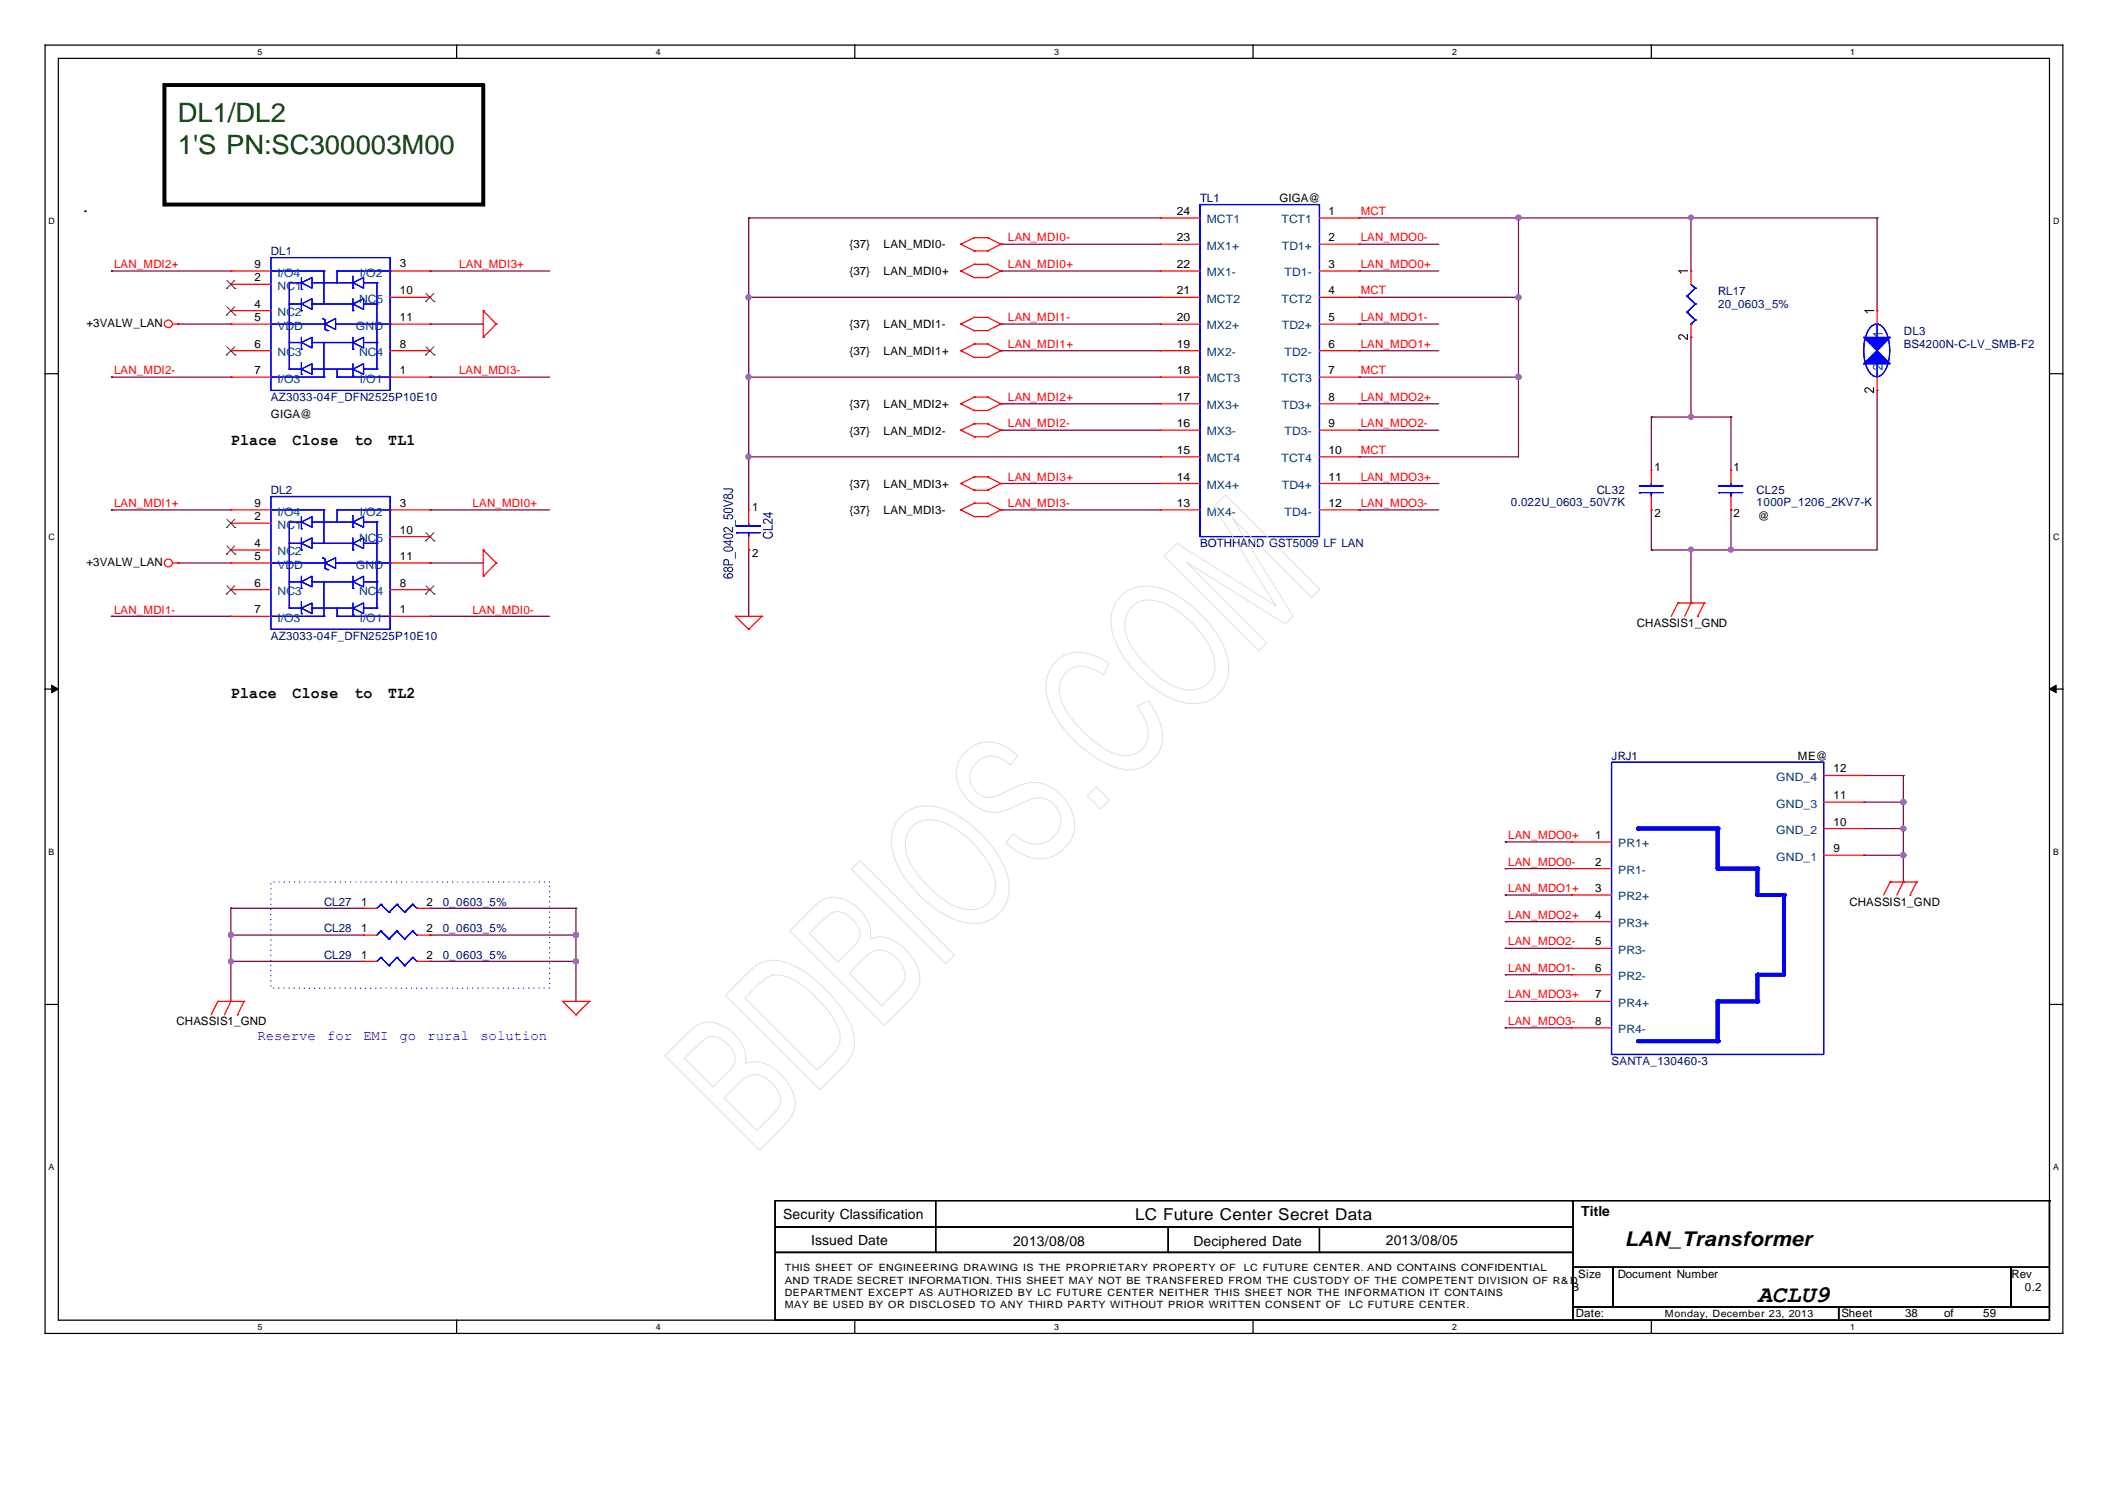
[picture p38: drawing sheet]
<svg xmlns="http://www.w3.org/2000/svg" width="297mm" height="210mm" viewBox="0 0 297 210" stroke-linecap="round" stroke-linejoin="round" font-family="sans-serif">
<defs><g id="words">
<g font-size="3.7" fill="#003f00">
<text x="24.8" y="17.1">DL1/DL2</text>
<text x="24.8" y="21.6">1'S PN:SC300003M00</text>
</g>
<text font-size="3.3" x="245.5" y="181.7">ACLU9</text>
<text font-size="2.8" x="226.9" y="174">LAN_Transformer</text>
<g font-size="2.3">
<text x="32.3" y="62.2">Place</text>
<text x="40.9" y="62.2">Close</text>
<text x="49.5" y="62.2">to</text>
<text x="54.2" y="62.2">TL1</text>
<text x="32.3" y="97.5">Place</text>
<text x="40.9" y="97.5">Close</text>
<text x="49.5" y="97.5">to</text>
<text x="54.2" y="97.5">TL2</text>
<text x="158.6" y="170.3">LC Future Center Secret Data</text>
</g>
<g font-size="1.9" fill="#00f">
<text x="35.9" y="145.2">Reserve</text>
<text x="45.7" y="145.2">for</text>
<text x="50.8" y="145.2">EMI</text>
<text x="55.8" y="145.2">go</text>
<text x="59.7" y="145.2">rural</text>
<text x="67.1" y="145.2">solution</text>
</g>
<g font-size="1.9">
<text x="109.4" y="170.2">Security Classification</text>
<text x="113.3" y="173.8">Issued Date</text>
<text x="141.5" y="173.9">2013/08/08</text>
<text x="166.7" y="173.9">Deciphered Date</text>
<text x="193.6" y="173.8">2013/08/05</text>
<text x="220.8" y="169.7">Title</text>
</g>
<g font-size="1.6" fill="#00007f">
<text x="167.6" y="28.2">TL1</text>
<text x="37.9" y="35.6">DL1</text>
<text x="240" y="41.2">RL17</text>
<text x="240" y="43">20_0603_5%</text>
<text x="265.9" y="46.7">DL3</text>
<text x="265.9" y="48.6">BS4200N-C-LV_SMB-F2</text>
<text x="37.9" y="56">AZ3033-04F_DFN2525P10E10</text>
<text x="37.9" y="68.9">DL2</text>
<text x="211" y="70.6">0.022U_0603_50V7K</text>
<text x="223" y="69">CL32</text>
<text x="245.4" y="68.9">CL25</text>
<text x="245.4" y="70.6">1000P_1206_2KV7-K</text>
<text x="167.7" y="76.4">BOTHHAND GST5009 LF LAN</text>
<text x="37.9" y="89.3">AZ3033-04F_DFN2525P10E10</text>
<text x="225.1" y="106.1">JRJ1</text>
<text x="45.3" y="126.4">CL27</text>
<text x="45.3" y="130.2">CL28</text>
<text x="61.9" y="126.4">0_0603_5%</text>
<text x="61.9" y="130.2">0_0603_5%</text>
<text x="45.3" y="133.9">CL29</text>
<text x="61.9" y="133.9">0_0603_5%</text>
<text x="225.1" y="148.7">SANTA_130460-3</text>
</g>
<g font-size="1.6">
<text x="178.7" y="28.2">GIGA@</text>
<text x="118.7" y="34.6">{37}</text>
<text x="123.4" y="34.6">LAN_MDI0-</text>
<text x="164.4" y="30">24</text>
<text x="164.4" y="33.7">23</text>
<text x="185.6" y="30">1</text>
<text x="185.6" y="33.7">2</text>
<text x="35.6" y="37.4">9</text>
<text x="35.6" y="39.3">2</text>
<text x="55.8" y="37.3">3</text>
<text x="55.8" y="41.1">10</text>
<text x="118.7" y="38.4">{37}</text>
<text x="123.4" y="38.4">LAN_MDI0+</text>
<text x="164.4" y="37.4">22</text>
<text x="164.4" y="41.1">21</text>
<text x="185.6" y="37.4">3</text>
<text x="185.6" y="41.1">4</text>
<text x="12.1" y="45.6">+3VALW_LAN</text>
<text x="35.6" y="42.9">4</text>
<text x="35.6" y="44.8">5</text>
<text x="55.8" y="44.8">11</text>
<text x="118.7" y="45.8">{37}</text>
<text x="123.4" y="45.8">LAN_MDI1-</text>
<text x="164.4" y="44.8">20</text>
<text x="185.6" y="44.8">5</text>
<text x="35.6" y="48.6">6</text>
<text x="35.6" y="52.2">7</text>
<text x="55.8" y="48.5">8</text>
<text x="55.8" y="52.2">1</text>
<text x="118.7" y="49.5">{37}</text>
<text x="123.4" y="49.5">LAN_MDI1+</text>
<text x="164.4" y="48.6">19</text>
<text x="164.4" y="52.2">18</text>
<text x="185.6" y="48.6">6</text>
<text x="185.6" y="52.2">7</text>
<text x="37.9" y="58.4">GIGA@</text>
<text x="118.7" y="56.9">{37}</text>
<text x="123.4" y="56.9">LAN_MDI2+</text>
<text x="164.4" y="56">17</text>
<text x="164.4" y="59.7">16</text>
<text x="185.6" y="56">8</text>
<text x="185.6" y="59.7">9</text>
<text x="118.7" y="60.7">{37}</text>
<text x="123.4" y="60.7">LAN_MDI2-</text>
<text x="164.4" y="63.4">15</text>
<text x="185.6" y="63.4">10</text>
<text x="231.1" y="65.8">1</text>
<text x="242.1" y="65.8">1</text>
<text x="35.6" y="70.8">9</text>
<text x="55.8" y="70.7">3</text>
<text x="105" y="71.4">1</text>
<text x="118.7" y="68.1">{37}</text>
<text x="118.7" y="71.7">{37}</text>
<text x="123.4" y="68.1">LAN_MDI3+</text>
<text x="123.4" y="71.7">LAN_MDI3-</text>
<text x="164.4" y="67.1">14</text>
<text x="164.4" y="70.8">13</text>
<text x="185.6" y="67.1">11</text>
<text x="185.6" y="70.8">12</text>
<text x="35.6" y="72.6">2</text>
<text x="35.6" y="76.3">4</text>
<text x="55.8" y="74.5">10</text>
<text x="105" y="77.7">2</text>
<text x="231.1" y="72.1">2</text>
<text x="242.1" y="72.1">2</text>
<text x="245.5" y="72.7">@</text>
<text x="12.1" y="79">+3VALW_LAN</text>
<text x="35.6" y="78.2">5</text>
<text x="35.6" y="81.9">6</text>
<text x="55.8" y="78.2">11</text>
<text x="55.8" y="81.9">8</text>
<text x="35.6" y="85.6">7</text>
<text x="55.8" y="85.6">1</text>
<text x="228.6" y="87.5">CHASSIS1_GND</text>
<text x="251.1" y="106.1">ME@</text>
<text x="256.1" y="107.8">12</text>
<text x="256.1" y="111.6">11</text>
<text x="222.8" y="117.2">1</text>
<text x="256.1" y="115.3">10</text>
<text x="256.1" y="119">9</text>
<text x="222.8" y="120.9">2</text>
<text x="222.8" y="124.6">3</text>
<text x="50.4" y="126.4">1</text>
<text x="50.4" y="130.2">1</text>
<text x="59.6" y="126.4">2</text>
<text x="59.6" y="130.2">2</text>
<text x="222.8" y="128.3">4</text>
<text x="222.8" y="132">5</text>
<text x="258.4" y="126.4">CHASSIS1_GND</text>
<text x="50.4" y="133.9">1</text>
<text x="59.6" y="133.9">2</text>
<text x="222.8" y="135.7">6</text>
<text x="24.6" y="143.2">CHASSIS1_GND</text>
<text x="222.8" y="139.4">7</text>
<text x="222.8" y="143.1">8</text>
<text x="220.5" y="178.4">Size</text>
<text x="226" y="178.4">Document Number</text>
<text x="281" y="178.4">Rev</text>
<text x="219.5" y="180.3">B</text>
<text x="220.1" y="183.9">Date:</text>
<text x="257.2" y="183.9">Sheet</text>
<text x="266.1" y="183.9">38</text>
<text x="271.6" y="183.9">of</text>
<text x="277" y="183.9">59</text>
<text x="282.8" y="180.3">0.2</text>
</g>
<g font-size="1.6" fill="#f00">
<text x="140.8" y="33.7">LAN_MDI0-</text>
<text x="190.1" y="30">MCT</text>
<text x="190.1" y="33.7">LAN_MDO0-</text>
<text x="16" y="37.4">LAN_MDI2+</text>
<text x="64.1" y="37.4">LAN_MDI3+</text>
<text x="140.8" y="37.5">LAN_MDI0+</text>
<text x="190.1" y="37.4">LAN_MDO0+</text>
<text x="190.1" y="41.1">MCT</text>
<text x="140.8" y="44.8">LAN_MDI1-</text>
<text x="190.1" y="44.8">LAN_MDO1-</text>
<text x="16" y="52.2">LAN_MDI2-</text>
<text x="64.1" y="52.2">LAN_MDI3-</text>
<text x="140.8" y="48.6">LAN_MDI1+</text>
<text x="190.1" y="48.6">LAN_MDO1+</text>
<text x="190.1" y="52.2">MCT</text>
<text x="140.8" y="56">LAN_MDI2+</text>
<text x="140.8" y="59.7">LAN_MDI2-</text>
<text x="190.1" y="56">LAN_MDO2+</text>
<text x="190.1" y="59.7">LAN_MDO2-</text>
<text x="190.1" y="63.4">MCT</text>
<text x="16" y="70.8">LAN_MDI1+</text>
<text x="66" y="70.8">LAN_MDI0+</text>
<text x="140.8" y="67.2">LAN_MDI3+</text>
<text x="140.8" y="70.8">LAN_MDI3-</text>
<text x="190.1" y="67.1">LAN_MDO3+</text>
<text x="190.1" y="70.8">LAN_MDO3-</text>
<text x="16" y="85.7">LAN_MDI1-</text>
<text x="66" y="85.7">LAN_MDI0-</text>
<text x="210.6" y="117.2">LAN_MDO0+</text>
<text x="210.6" y="120.9">LAN_MDO0-</text>
<text x="210.6" y="124.6">LAN_MDO1+</text>
<text x="210.6" y="128.3">LAN_MDO2+</text>
<text x="210.6" y="132">LAN_MDO2-</text>
<text x="210.6" y="135.7">LAN_MDO1-</text>
<text x="210.6" y="139.4">LAN_MDO3+</text>
<text x="210.6" y="143.1">LAN_MDO3-</text>
</g>
<g font-size="1.6" fill="#003f7f">
<text x="168.6" y="31.2">MCT1</text>
<text x="168.6" y="34.8">MX1+</text>
<text x="179" y="31.2">TCT1</text>
<text x="179.1" y="34.8">TD1+</text>
<text x="38.7" y="38.6">I/O4</text>
<text x="38.8" y="40.5">NC1</text>
<text x="50.3" y="38.6">I/O2</text>
<text x="168.6" y="38.6">MX1-</text>
<text x="179.4" y="38.6">TD1-</text>
<text x="38.7" y="46">VDD</text>
<text x="38.8" y="44.2">NC2</text>
<text x="49.7" y="46">GND</text>
<text x="50.2" y="42.3">NC5</text>
<text x="168.6" y="42.3">MCT2</text>
<text x="168.6" y="46">MX2+</text>
<text x="179" y="42.3">TCT2</text>
<text x="179.1" y="46">TD2+</text>
<text x="38.7" y="53.4">I/O3</text>
<text x="38.8" y="49.7">NC3</text>
<text x="50.2" y="49.7">NC4</text>
<text x="50.3" y="53.4">I/O1</text>
<text x="168.6" y="49.7">MX2-</text>
<text x="168.6" y="53.4">MCT3</text>
<text x="179" y="53.4">TCT3</text>
<text x="179.4" y="49.7">TD2-</text>
<text x="168.6" y="57.2">MX3+</text>
<text x="179.1" y="57.2">TD3+</text>
<text x="168.6" y="60.8">MX3-</text>
<text x="168.6" y="64.5">MCT4</text>
<text x="179" y="64.5">TCT4</text>
<text x="179.4" y="60.8">TD3-</text>
<text x="38.7" y="72">I/O4</text>
<text x="50.3" y="72">I/O2</text>
<text x="168.6" y="68.3">MX4+</text>
<text x="168.6" y="72">MX4-</text>
<text x="179.1" y="68.3">TD4+</text>
<text x="179.4" y="72">TD4-</text>
<text x="38.8" y="73.8">NC1</text>
<text x="38.8" y="77.5">NC2</text>
<text x="50.2" y="75.7">NC5</text>
<text x="38.7" y="79.4">VDD</text>
<text x="38.8" y="83.1">NC3</text>
<text x="49.7" y="79.4">GND</text>
<text x="50.2" y="83.1">NC4</text>
<text x="38.7" y="86.8">I/O3</text>
<text x="50.3" y="86.8">I/O1</text>
<text x="248.1" y="109">GND_4</text>
<text x="248.1" y="112.8">GND_3</text>
<text x="226.1" y="118.3">PR1+</text>
<text x="248.1" y="116.4">GND_2</text>
<text x="226.1" y="122">PR1-</text>
<text x="226.1" y="125.7">PR2+</text>
<text x="248.1" y="120.2">GND_1</text>
<text x="226.1" y="129.4">PR3+</text>
<text x="226.1" y="133.1">PR3-</text>
<text x="226.1" y="136.8">PR2-</text>
<text x="226.1" y="140.5">PR4+</text>
<text x="226.1" y="144.3">PR4-</text>
</g>
<g font-size="1.4">
<text x="109.6" y="177.5">THIS SHEET OF ENGINEERING DRAWING IS THE PROPRIETARY PROPERTY OF</text>
<text x="109.6" y="179.2">AND TRADE SECRET INFORMATION. THIS SHEET MAY NOT BE TRANSFERED FROM THE CUSTODY OF THE COMPETENT DIVISION OF R&amp; D</text>
<text x="173.8" y="177.5">LC FUTURE CENTER. AND CONTAINS CONFIDENTIAL</text>
<text x="109.6" y="181">DEPARTMENT EXCEPT AS AUTHORIZED BY LC FUTURE CENTER NEITHER THIS SHEET NOR THE INFORMATION IT CONTAINS</text>
<text x="109.6" y="182.7">MAY BE USED BY OR DISCLOSED TO ANY THIRD PARTY WITHOUT PRIOR WRITTEN CONSENT OF</text>
<text x="188.5" y="182.7">LC FUTURE CENTER.</text>
<text x="232.6" y="183.8">Monday, December 23, 2013</text>
</g>
<g font-size="1.2">
<text x="36" y="7.7">5</text>
<text x="91.6" y="7.7">4</text>
<text x="147.3" y="7.6">3</text>
<text x="202.9" y="7.6">2</text>
<text x="258.4" y="7.6">1</text>
<text x="6.8" y="31.3">D</text>
<text x="286.8" y="31.3">D</text>
<text x="6.8" y="75.4">C</text>
<text x="286.8" y="75.4">C</text>
<text x="6.8" y="119.4">B</text>
<text x="286.8" y="119.4">B</text>
<text x="6.8" y="163.4">A</text>
<text x="286.8" y="163.4">A</text>
<text x="35.9" y="185.7">5</text>
<text x="91.6" y="185.7">4</text>
<text x="147.3" y="185.7">3</text>
<text x="202.9" y="185.7">2</text>
<text x="258.4" y="185.7">1</text>
</g>
</g></defs>
<g fill="none" stroke="#000" stroke-width=".17">
<path d="M6.3 6.3h281.8v179.9h-281.8zM8.1 8.1h278.2v176.2h-278.2zM63.8 6.3v1.8M119.4 6.3v1.8M175 6.3v1.8M230.7 6.3v1.8M11.9 29.5h.1M6.3 52.2h1.8M286.3 52.2h1.8M6.3 96.2h1.8M286.3 96.2h1.8M6.3 140.2h1.8"/>
<path d="M286.3 140.2h1.8M63.8 184.3v1.9M119.4 184.3v1.9M175 184.3v1.9M230.7 184.3v1.9"/>
</g>
<path d="M7.2 95.7l.9 .5-.9 .5zM286.3 96.2l.9-.5v1z" fill="#000"/>
<path d="M7.2 95.7l.9 .5-.9 .5zM286.3 96.2l.9-.5v1z" fill="none" stroke="#000" stroke-width=".14"/>
<path d="M23 11.9h44.5v16.7h-44.5z" fill="none" stroke="#000" stroke-width=".55"/>
<path d="M76.8 123.1h-39v14.9h39v-14.9" fill="none" stroke="#00f" stroke-width=".17" stroke-dasharray="0 .7"/>
<path d="M32.2 134.2h.1M32.2 134.2h18.6" fill="none" stroke="#7f003f" stroke-width=".17"/>
<circle cx="32.2" cy="134.2" r=".34" fill="#f0f"/>
<circle cx="32.2" cy="134.2" r=".34" fill="none" stroke="#f0f" stroke-width=".17"/>
<path d="M32.2 130.5h.1M32.2 134.2h.1M32.2 130.5v9.3M32.2 130.5h18.6M80.5 130.5h.1M80.5 130.5v3.7" fill="none" stroke="#7f003f" stroke-width=".17"/>
<circle cx="32.2" cy="130.5" r=".35" fill="#f0f"/>
<circle cx="32.2" cy="130.5" r=".35" fill="none" stroke="#f0f" stroke-width=".17"/>
<path d="M210.3 117.5h.1M210.3 117.5h9.2M260.3 108.3h.1M260.3 108.3h5.6M265.9 108.3h.1M265.9 119.4h.1M265.9 108.3v3.7M265.9 119.4v3.7M210.3 121.3h.1M210.3 121.3h9.2" fill="none" stroke="#7f003f" stroke-width=".17"/>
<circle cx="265.9" cy="119.4" r=".36" fill="#f0f"/>
<circle cx="265.9" cy="119.4" r=".36" fill="none" stroke="#f0f" stroke-width=".17"/>
<path d="M260.3 115.7h.1M260.3 112h.1M260.3 112h5.6M265.9 112h.1M265.9 112v3.7h-5.6" fill="none" stroke="#7f003f" stroke-width=".17"/>
<circle cx="265.9" cy="115.7" r=".35" fill="#f0f"/>
<circle cx="265.9" cy="115.7" r=".35" fill="none" stroke="#f0f" stroke-width=".17"/>
<circle cx="265.9" cy="112" r=".36" fill="#f0f"/>
<circle cx="265.9" cy="112" r=".36" fill="none" stroke="#f0f" stroke-width=".17"/>
<g fill="none" stroke="#7f003f" stroke-width=".17">
<path d="M236.2 30.4h.1M236.2 30.4h26M230.7 71.2h.1M230.7 76.8h.1M230.7 71.2v5.6M230.7 76.8h5.5M236.2 76.8h.1M236.2 76.8v7.4M260.3 119.4h.1M265.9 115.7h.1M265.9 115.7v3.7h-5.6M210.3 125h.1"/>
<path d="M210.3 128.7h.1M210.3 132.4h.1M210.3 136.1h.1M210.3 139.8h.1M210.3 125h9.2M210.3 128.7h9.2M210.3 132.4h9.2M210.3 136.1h9.2M210.3 139.8h9.2M210.3 143.5h.1M210.3 143.5h9.2"/>
</g>
<circle cx="236.2" cy="76.7" r=".34" fill="#f0f"/>
<circle cx="236.2" cy="76.7" r=".34" fill="none" stroke="#f0f" stroke-width=".17"/>
<g fill="none" stroke="#7f003f" stroke-width=".17">
<path d="M236.2 30.4h.1M236.2 30.4v7.4M262.2 30.4h.1M262.2 30.4v13M230.7 58.2h.1M230.7 58.2v7.4M236.2 58.2h.1M236.2 47.1h.1M236.2 47.1v11.1M236.2 58.2h5.6M241.8 58.2h.1M241.8 58.2v7.4"/>
<path d="M262.2 54.5h.1M262.2 54.5v22.3M241.8 71.2h.1M241.8 71.2v5.6"/>
</g>
<circle cx="236.2" cy="58.2" r=".34" fill="#f0f"/>
<circle cx="236.2" cy="58.2" r=".34" fill="none" stroke="#f0f" stroke-width=".17"/>
<path d="M236.2 76.8h.1M236.2 76.8h26M241.8 76.8h.1" fill="none" stroke="#7f003f" stroke-width=".17"/>
<circle cx="241.8" cy="76.7" r=".35" fill="#f0f"/>
<circle cx="241.8" cy="76.7" r=".35" fill="none" stroke="#f0f" stroke-width=".17"/>
<g fill="none" stroke="#7f003f" stroke-width=".17">
<path d="M15.6 37.8h.1M15.6 37.8h16.6M60.1 37.8h.1M60.1 37.8h16.7M104.6 30.4h.1M104.6 30.4h57.4M189.8 30.4h22.3M212.1 30.4h.1M15.6 52.7h.1M15.6 52.7h16.6M24.8 45.2h.1M24.8 45.2h7.4"/>
<path d="M60.1 45.2h.1M60.1 52.7h.1M60.1 45.2h7.4M60.1 52.7h16.7M104.6 41.5h.1M104.6 41.5h57.4M230.7 58.2h.1M230.7 58.2h5.5M15.6 71.2h.1M15.6 71.2h16.6M24.8 78.6h.1M24.8 78.6h7.4"/>
<path d="M60.1 78.6h.1M60.1 71.2h.1M60.1 78.6h7.4M60.1 71.2h16.7M15.6 86h.1M15.6 86h16.6M60.1 86h.1M60.1 86h16.7M32.2 126.8h.1M32.2 126.8h18.6M32.2 126.8v3.7M60.1 126.8h.1"/>
<path d="M60.1 126.8h20.4M80.5 134.2h.1M80.5 126.8h.1M80.5 126.8v3.7M80.5 134.2v5.6"/>
</g>
<circle cx="104.5" cy="41.5" r=".34" fill="#f0f"/>
<circle cx="104.5" cy="41.5" r=".34" fill="none" stroke="#f0f" stroke-width=".17"/>
<path d="M104.6 52.7h.1M104.6 52.7h57.4M139.8 56.4h.1M139.8 56.4h22.2M139.8 60.1h.1M139.8 60.1h22.2" fill="none" stroke="#7f003f" stroke-width=".17"/>
<circle cx="104.5" cy="52.6" r=".35" fill="#f0f"/>
<circle cx="104.5" cy="52.6" r=".35" fill="none" stroke="#f0f" stroke-width=".17"/>
<path d="M104.6 63.8h.1M104.6 63.8h57.4M139.8 67.5h.1M139.8 71.2h.1M139.8 67.5h22.2M139.8 71.2h22.2" fill="none" stroke="#7f003f" stroke-width=".17"/>
<circle cx="104.5" cy="63.8" r=".35" fill="#f0f"/>
<circle cx="104.5" cy="63.8" r=".35" fill="none" stroke="#f0f" stroke-width=".17"/>
<g fill="none" stroke="#7f003f" stroke-width=".17">
<path d="M104.6 30.4h.1M104.6 30.4v40.8M104.6 52.7h.1M104.6 41.5h.1M189.8 41.5h.1M189.8 56.4h.1M189.8 52.7h.1M189.8 41.5h22.3M189.8 56.4h11.2M189.8 52.7h22.3M212.1 52.7h.1M212.1 52.7v11.1h-22.3"/>
<path d="M104.6 63.8h.1M104.6 76.8h.1M104.6 76.8v9.2M189.8 60.1h.1M189.8 67.5h.1M189.8 71.2h.1M189.8 63.8h.1M189.8 60.1h11.2M189.8 67.5h11.2M189.8 71.2h11.2"/>
</g>
<circle cx="212.1" cy="52.6" r=".36" fill="#f0f"/>
<circle cx="212.1" cy="52.6" r=".36" fill="none" stroke="#f0f" stroke-width=".17"/>
<path d="M212.1 30.4h24.1M236.2 30.4h.1" fill="none" stroke="#7f003f" stroke-width=".17"/>
<circle cx="212.1" cy="30.4" r=".35" fill="#f0f"/>
<circle cx="212.1" cy="30.4" r=".35" fill="none" stroke="#f0f" stroke-width=".17"/>
<circle cx="236.2" cy="30.4" r=".34" fill="#f0f"/>
<circle cx="236.2" cy="30.4" r=".34" fill="none" stroke="#f0f" stroke-width=".17"/>
<path d="M212.1 30.4h.1M212.1 30.4v11.1" fill="none" stroke="#7f003f" stroke-width=".17"/>
<circle cx="212.1" cy="41.5" r=".35" fill="#f0f"/>
<circle cx="212.1" cy="41.5" r=".35" fill="none" stroke="#f0f" stroke-width=".17"/>
<g fill="none" stroke="#7f003f" stroke-width=".17">
<path d="M139.8 37.8h.1M139.8 34.1h.1M139.8 37.8h22.2M139.8 34.1h22.2M189.8 34.1h.1M189.8 37.8h.1M189.8 37.8h11.2M189.8 34.1h11.2M139.8 49h.1M139.8 45.2h.1M139.8 49h22.2M139.8 45.2h22.2"/>
<path d="M189.8 45.2h.1M189.8 49h.1M189.8 49h11.2M189.8 45.2h11.2M212.1 41.5h.1M212.1 41.5v11.2M60.1 130.5h.1M60.1 130.5h20.4"/>
</g>
<circle cx="80.4" cy="130.5" r=".36" fill="#f0f"/>
<circle cx="80.4" cy="130.5" r=".36" fill="none" stroke="#f0f" stroke-width=".17"/>
<path d="M60.1 134.2h.1M60.1 134.2h20.4" fill="none" stroke="#7f003f" stroke-width=".17"/>
<circle cx="80.4" cy="134.2" r=".35" fill="#f0f"/>
<circle cx="80.4" cy="134.2" r=".35" fill="none" stroke="#f0f" stroke-width=".17"/>
<g fill="none" stroke="#f00" stroke-width=".17">
<path d="M32.2 37.8h.1M32.2 39.7h.1M32.2 37.8h5.6M32.2 39.7h5.6M54.5 37.8h5.6M60.1 37.8h.1M134.2 37.8h.1M134.2 34.1h.1M134.2 37.8l1.9 1M134.2 34.1l1.9 .9M136.1 38.8h.1M136.1 36.9h.1"/>
<path d="M136.1 35h.1M136.1 33.2h.1M136.1 38.8h1.9M136.1 36.9h1.9M136.1 36.9l-1.9 .9M136.1 35h1.9M136.1 33.2h1.9M136.1 33.2l-1.9 .9M138 38.8h.1M138 36.9h.1M138 35h.1M138 33.2h.1"/>
<path d="M138 36.9l1.8 .9M138 33.2l1.8 .9M139.8 37.8h.1M139.8 34.1h.1M139.8 37.8l-1.8 1M139.8 34.1l-1.8 .9M162 37.8h.1M162 34.1h.1M162 30.4h.1M162 37.8h5.6M162 30.4h5.6M162 34.1h5.6"/>
<path d="M184.3 37.8h5.5M184.3 30.4h5.5M184.3 34.1h5.5M189.8 37.8h.1M189.8 30.4h.1M189.8 34.1h.1M236.2 37.8h.1M236.2 37.8v1.9M24.1 45.2h.7M24.8 45.2h.1M32.2 45.2h.1M32.2 52.7h.1"/>
<path d="M32.2 43.4h.1M32.2 49h.1M32.2 45.2h5.6M32.2 49h5.6M32.2 52.7h5.6M32.2 43.4h5.6M54.5 45.2h5.6M54.5 41.5h5.6M54.5 49h5.6M54.5 52.7h5.6M60.1 45.2h.1M60.1 52.7h.1"/>
<path d="M60.1 49h.1M60.1 41.5h.1M67.5 47.1h.1M67.5 43.4h.1M67.5 43.4v3.7M67.5 43.4l1.8 1.8M69.3 45.2h.1M69.3 45.2l-1.8 1.9M134.2 56.4h.1M134.2 49h.1M134.2 45.2h.1M134.2 56.4l1.9 .9"/>
<path d="M134.2 49l1.9 .9M134.2 45.2l1.9 1M136.1 57.3h.1M136.1 55.4h.1M136.1 59.2h.1M136.1 49.9h.1M136.1 48h.1M136.1 46.2h.1M136.1 44.3h.1M136.1 57.3h1.9M136.1 55.4h1.9M136.1 55.4l-1.9 1"/>
<path d="M136.1 59.2h1.9M136.1 59.2l-1.9 .9M136.1 49.9h1.9M136.1 48h1.9M136.1 48l-1.9 1M136.1 46.2h1.9M136.1 44.3h1.9M136.1 44.3l-1.9 .9M138 57.3h.1M138 55.4h.1M138 59.2h.1M138 49.9h.1"/>
<path d="M138 48h.1M138 46.2h.1M138 44.3h.1M138 55.4l1.8 1M138 59.2l1.8 .9M138 48l1.8 1M138 44.3l1.8 .9M139.8 56.4h.1M139.8 49h.1M139.8 45.2h.1M139.8 56.4l-1.8 .9M139.8 49l-1.8 .9"/>
<path d="M139.8 45.2l-1.8 1M162 56.4h.1M162 52.7h.1M162 49h.1M162 45.2h.1M162 41.5h.1M162 45.2h5.6M162 41.5h5.6M162 49h5.6M162 52.7h5.6M162 56.4h5.6M184.3 45.2h5.5"/>
<path d="M184.3 41.5h5.5M184.3 49h5.5M184.3 52.7h5.5M184.3 56.4h5.5M189.8 41.5h.1M189.8 45.2h.1M189.8 49h.1M189.8 52.7h.1M189.8 56.4h.1M236.2 47.1h.1M236.2 45.2v1.9M24.1 78.6h.7"/>
<path d="M24.8 78.6h.1M32.2 71.2h.1M32.2 78.6h.1M32.2 73h.1M32.2 76.8h.1M32.2 78.6h5.6M32.2 71.2h5.6M32.2 73h5.6M32.2 76.8h5.6M54.5 78.6h5.6M54.5 71.2h5.6M54.5 74.9h5.6"/>
<path d="M60.1 71.2h.1M60.1 78.6h.1M60.1 74.9h.1M67.5 76.8h.1M67.5 76.8v3.7M67.5 76.8l1.8 1.8M69.3 78.6h.1M69.3 78.6l-1.8 1.9M104.6 71.2h.1M104.6 76.8h.1M104.6 71.2v1.8M104.6 74.9v1.9"/>
<path d="M134.2 60.1h.1M134.2 67.5h.1M134.2 71.2h.1M134.2 60.1l1.9 .9M134.2 67.5l1.9 .9M134.2 71.2l1.9 .9M136.1 61h.1M136.1 68.4h.1M136.1 66.6h.1M136.1 72.1h.1M136.1 70.3h.1M136.1 61h1.9"/>
<path d="M136.1 68.4h1.9M136.1 66.6h1.9M136.1 66.6l-1.9 .9M136.1 72.1h1.9M136.1 70.3h1.9M136.1 70.3l-1.9 .9M138 61h.1M138 68.4h.1M138 66.6h.1M138 72.1h.1M138 70.3h.1M138 66.6l1.8 .9"/>
<path d="M138 70.3l1.8 .9M139.8 60.1h.1M139.8 67.5h.1M139.8 71.2h.1M139.8 60.1l-1.8 .9M139.8 67.5l-1.8 .9M139.8 71.2l-1.8 .9M162 71.2h.1M162 67.5h.1M162 63.8h.1M162 60.1h.1M162 60.1h5.6"/>
<path d="M162 63.8h5.6M162 67.5h5.6M162 71.2h5.6M184.3 60.1h5.5M184.3 63.8h5.5M184.3 67.5h5.5M184.3 71.2h5.5M189.8 60.1h.1M189.8 63.8h.1M189.8 67.5h.1M189.8 71.2h.1M32.2 86h.1"/>
<path d="M32.2 82.3h.1M32.2 86h5.6M32.2 82.3h5.6M54.5 86h5.6M54.5 82.3h5.6M60.1 86h.1M60.1 82.3h.1M67.5 80.5h.1M102.7 86h.1M102.7 86h3.7M102.7 86l1.9 1.9M104.6 87.9h.1"/>
<path d="M106.4 86h.1M106.4 86l-1.8 1.9M234.4 84.2h.1M234.4 84.2l-.9 1.8M234.4 84.2h3.7M236.2 84.2h.1M236.2 84.2l-.9 1.8M237.1 86h.1M238.1 84.2h.1M238.1 84.2l-1 1.8M30.4 139.8h.1M30.4 139.8h3.7"/>
<path d="M30.4 139.8l-.9 1.9M32.2 139.8h.1M32.2 139.8l-.9 1.9M34.1 139.8h.1M34.1 139.8l-.9 1.9M50.8 126.8h.1M50.8 130.5h.1M50.8 134.2h.1M50.8 126.8h1.9M50.8 130.5h1.9M50.8 134.2h1.9M58.2 126.8h1.9"/>
<path d="M58.2 130.5h1.9M58.2 134.2h1.9M60.1 126.8h.1M60.1 130.5h.1M60.1 134.2h.1M78.6 139.8h.1M78.6 139.8h3.7M78.6 139.8l1.9 1.9M82.3 139.8h.1M82.3 139.8l-1.8 1.9M264 123.1h.1M264 123.1l-.9 1.9"/>
<path d="M264 123.1h3.7M265.9 123.1h.1M265.9 123.1l-.9 1.9M266.8 125h.1M267.7 123.1h.1M267.7 123.1l-.9 1.9M33.2 141.7h.1M80.5 141.7h.1"/>
<circle cx="23.5" cy="45.2" r=".54"/>
<circle cx="23.5" cy="78.6" r=".55"/>
</g>
<g fill="none" stroke="#000" stroke-width=".17">
<path d="M108.3 167.6h111.4v3.7h-111.4zM108.3 171.3h111.4v3.6h-111.4zM108.3 174.9h111.4v9.4h-111.4zM130.7 171.3h.1M130.7 174.9h.1M130.7 167.6v7.3M163.2 174.9h.1M163.2 171.3v3.6M184.3 174.9h.1M184.3 171.3v3.6M219.5 167.6h66.8M219.7 176.9h5.6v5.5h-5.6z"/>
<path d="M225.3 176.9h55.6v5.5h-55.6zM280.9 176.9h5.4v5.5h-5.4zM286.3 167.6h.1M286.3 167.6v9.3M219.7 182.4h37.1v1.9h-37.1zM256.8 182.4h29.5v1.9h-29.5z"/>
</g>
<g fill="none" stroke="#00f" stroke-width=".17">
<path d="M37.8 36h16.7v18.5h-16.7zM37.8 37.8h.1M37.8 37.8h7.4M40.4 39.5h.1M40.4 39.5v12M40.4 39.5h1.7M42.1 39.5l1.5-.7v1.4zM42.1 38.8v1.6M43.6 39.5h5.7M45.2 37.8h.1M45.2 37.8v4.6M47.1 37.8h.1"/>
<path d="M47.1 37.8v1.7M47.1 37.8h7.4M49.3 39.5l1.5-.7v1.4zM49.3 39.5h.1M49.3 38.5v1.7M50.8 39.5h1.9M52.7 39.5h.1M52.7 39.5v12M54.5 37.8h.1M167.6 28.6h16.7v46.3h-16.7zM236.2 39.7l.6 .5M37.8 45.2h.1"/>
<path d="M37.8 52.7h.1M37.8 45.2h7.6M37.8 52.7h7.4M40.4 51.5h.1M40.4 47.8h.1M40.4 42.4h.1M40.4 42.4h1.7M40.4 51.5h1.7M40.4 47.8h1.7M42.1 40.4h.1M42.1 47.8l1.5-.7v1.5zM42.1 48.8h.1"/>
<path d="M42.1 43.4h.1M42.1 52.3h.1M42.1 51.5l1.5-.7v1.5zM42.1 42.4l1.5-.7v1.5zM42.1 51.5h.1M42.1 41.7v1.7M42.1 47.1v1.7M42.1 50.6v1.7M43.6 42.4h.1M43.6 42.4h5.7M43.6 51.5h5.7M43.6 47.8h5.7"/>
<path d="M45.1 44.5h.1M45.1 44.5l.3 .2v1.3M45.2 52.7h.1M45.2 47.8v4.9M45.4 46h.1M45.4 45.2l1.5-.7v1.5zM45.4 46l.4 .2M45.8 46.2h.1M46.9 45.2h7.6M47.1 52.7h.1M47.1 51.5v1.2M47.1 52.7h7.4"/>
<path d="M49.3 43.4h.1M49.3 40.2h.1M49.3 51.5h.1M49.3 52.5h.1M49.3 51.5l1.5-.7v1.5zM49.3 48.8h.1M49.3 47.8l1.5-.7v1.5zM49.3 47.8h.1M49.3 42.4l1.5-.7v1.5zM49.3 41.7v1.7M49.3 47.1v1.7M49.3 50.8v1.7"/>
<path d="M50.8 51.5h.1M50.8 42.4h1.9M50.8 51.5h1.9M50.8 47.8h1.9M52.7 51.5h.1M52.7 42.4h.1M52.7 47.8h.1M54.5 45.2h.1M54.5 52.7h.1M235.7 41.3h.1M235.7 43.6h.1M235.7 41.3l1.1 1.1"/>
<path d="M235.7 43.6l1.1 1.1M236.2 45.2h.1M236.8 40.2h.1M236.8 42.4h.1M236.8 44.7h.1M236.8 40.2l-1.1 1.1M236.8 42.4l-1.1 1.2M236.8 44.7l-.6 .5M37.8 69.3h16.7v18.6h-16.7zM37.8 78.6h.1M37.8 71.2h.1M37.8 78.6h7.6"/>
<path d="M37.8 71.2h7.4M40.4 72.9h.1M40.4 75.8h.1M40.4 72.9h1.7M40.4 75.8h1.7M40.4 72.9v12M42.1 73.8h.1M42.1 72.9l1.5-.8v1.5zM42.1 76.8h.1M42.1 75.8l1.5-.7v1.5zM42.1 72.1v1.7M42.1 75.1v1.7"/>
<path d="M43.6 75.8h.1M43.6 72.9h5.7M43.6 75.8h5.7M45.1 77.9h.1M45.1 77.9l.3 .2v1.3M45.2 71.2h.1M45.2 71.2v4.6M45.4 79.4h.1M45.4 78.6l1.5-.7v1.5zM45.4 79.4l.4 .1M45.8 79.5h.1M46.9 78.6h7.6"/>
<path d="M47.1 71.2h.1M47.1 71.2v1.7M47.1 71.2h7.4M49.3 76.8h.1M49.3 73.6h.1M49.3 72.9l1.5-.8v1.5zM49.3 72.9h.1M49.3 75.8l1.5-.7v1.5zM49.3 71.9v1.7M49.3 75.1v1.7M50.8 72.9h1.9M50.8 75.8h1.9"/>
<path d="M52.7 72.9h.1M52.7 75.8h.1M52.7 72.9v12M54.5 78.6h.1M54.5 71.2h.1M102.9 74.4h.1M102.9 73.4h.1M102.9 74.4h3.3M102.9 73.4h3.3M104.6 73.4h.1M104.6 74.4h.1M104.6 73v.4"/>
<path d="M104.6 74.4v.5M37.8 86h.1M37.8 86h7.4M40.4 84.9h.1M40.4 81.2h.1M40.4 84.9h1.7M40.4 81.2h1.7M42.1 81.2l1.5-.7v1.4zM42.1 82.1h.1M42.1 85.7h.1M42.1 84.9l1.5-.7v1.5zM42.1 84.9h.1"/>
<path d="M42.1 80.5v1.6M42.1 84v1.7M43.6 84.9h5.7M43.6 81.2h5.7M45.2 86h.1M45.2 81.2v4.8M47.1 86h.1M47.1 84.9v1.1M47.1 86h7.4M49.3 84.9h.1M49.3 85.8h.1M49.3 84.9l1.5-.7v1.5z"/>
<path d="M49.3 82.1h.1M49.3 81.2l1.5-.7v1.4zM49.3 81.2h.1M49.3 80.5v1.6M49.3 84.2v1.6M50.8 84.9h.1M50.8 84.9h1.9M50.8 81.2h1.9M52.7 84.9h.1M52.7 81.2h.1M54.5 86h.1M53.2 126.3h.1"/>
<path d="M53.2 130h.1M53.2 133.7h.1M53.2 126.3l-.5 .5M53.2 126.3l1.1 1.1M53.2 130l-.5 .5M53.2 130l1.1 1.1M53.2 133.7l-.5 .5M53.2 133.7l1.1 1.1M54.3 127.4h.1M54.3 131.1h.1M54.3 134.8h.1M55.4 126.3h.1"/>
<path d="M55.4 130h.1M55.4 133.7h.1M55.4 126.3l-1.1 1.1M55.4 126.3l1.1 1.1M55.4 130l-1.1 1.1M55.4 130l1.1 1.1M55.4 133.7l-1.1 1.1M55.4 133.7l1.1 1.1M56.5 127.4h.1M56.5 131.1h.1M56.5 134.8h.1M57.6 126.3h.1"/>
<path d="M57.6 130h.1M57.6 133.7h.1M57.6 126.3l-1.1 1.1M57.6 126.3l.6 .5M57.6 130l-1.1 1.1M57.6 130l.6 .5M57.6 133.7l-1.1 1.1M57.6 133.7l.6 .5M58.2 126.8h.1M58.2 130.5h.1M58.2 134.2h.1"/>
</g>
<g fill="none" stroke="#7f3f00" stroke-width=".14">
<path d="M31.7 39.1l1.1 1.2M32.8 39.1l-1.2 1.2M31.6 40.3h.1M31.6 44h.1M31.6 49.5h.1M31.7 42.8l1.1 1.2M31.7 48.4l1.1 1.1M32.8 42.8l-1.2 1.2M32.8 48.4l-1.2 1.1M32.8 40.3h.1M32.8 44h.1M32.8 49.5h.1"/>
<path d="M59.5 49.5h.1M59.5 42.1h.1M59.5 48.4l1.1 1.1M59.5 41l1.1 1.1M60.6 48.4l-1.1 1.1M60.6 41l-1.1 1.1M60.6 49.5h.1M60.6 42.1h.1M31.6 73.6h.1M31.6 77.4h.1M31.7 72.5l1.1 1.1M31.7 76.2l1.1 1.2"/>
<path d="M32.8 72.5l-1.2 1.1M32.8 76.2l-1.2 1.2M32.8 73.6h.1M32.8 77.4h.1M59.5 75.5h.1M59.5 74.4l1.1 1.1M60.6 74.4l-1.1 1.1M60.6 75.5h.1M31.6 82.9h.1M31.7 81.8l1.1 1.1M32.8 81.8l-1.2 1.1M32.8 82.9h.1"/>
<path d="M59.5 82.9h.1M59.5 81.8l1.1 1.1M60.6 81.8l-1.1 1.1M60.6 82.9h.1"/>
</g>
<path d="M260.3 50.8l1.9-1.8 1.8 1.8z" fill="#00f"/>
<path d="M260.3 50.8l1.9-1.8 1.8 1.8zM261.3 45.6a1.14 1.14 0 0 1 2 .4 6.4 6.4 0 0 1 0 5.8 1.2 1.2 0 0 1-1.2 .8 1.2 1.2 0 0 1-1.1-.8 6.4 6.4 0 0 1 0-5.8zM262.2 50.8h.1M262.2 50.8v1.9" fill="none" stroke="#00f" stroke-width=".17"/>
<path d="M260.3 47.1h3.7l-1.8 1.9z" fill="#00f"/>
<path d="M260.3 47.1h3.7l-1.8 1.9zM262.2 45.2h.1M262.2 45.2v1.9" fill="none" stroke="#00f" stroke-width=".17"/>
<path d="M260.3 50.8l1.9-1.8 1.8 1.8z" fill="#00f"/>
<path d="M260.3 50.8l1.9-1.8 1.8 1.8zM261.3 45.6a1.14 1.14 0 0 1 2 .4 6.4 6.4 0 0 1 0 5.8 1.2 1.2 0 0 1-1.2 .8 1.2 1.2 0 0 1-1.1-.8 6.4 6.4 0 0 1 0-5.8zM262.2 50.8h.1M262.2 50.8v1.9" fill="none" stroke="#00f" stroke-width=".17"/>
<path d="M260.3 47.1h3.7l-1.8 1.9z" fill="#00f"/>
<g fill="none" stroke="#00f" stroke-width=".17">
<path d="M260.3 47.1h3.7l-1.8 1.9zM262.2 45.2h.1M262.2 45.2v1.9M229 68.8h.1M229 67.8h.1M229 68.8h3.3M229 67.8h3.3M230.7 67.8h.1M230.7 68.8h.1M230.7 67.5v.3M230.7 68.8v.5M240.1 68.8h.1"/>
<path d="M240.1 67.8h.1M240.1 68.8h3.3M240.1 67.8h3.3M241.8 67.8h.1M241.8 68.8h.1M241.8 67.5v.3M241.8 68.8v.5M225.1 106.4h29.6v40.8h-29.6z"/>
</g>
<g fill="none" stroke="#f00" stroke-width=".17">
<path d="M262.2 43.4h.1M262.2 54.5h.1M262.2 43.4v1.8M262.2 52.7v1.8M230.7 65.6h.1M230.7 71.2h.1M230.7 65.6v1.9M230.7 69.3v1.9M241.8 65.6h.1M241.8 71.2h.1M241.8 65.6v1.9M241.8 69.3v1.9"/>
<path d="M219.5 117.5h.1M219.5 117.5h5.6M254.7 119.4h5.6M254.7 115.7h5.6M254.7 112h5.6M254.7 108.3h5.6M260.3 119.4h.1M260.3 115.7h.1M260.3 112h.1M260.3 108.3h.1M219.5 121.3h.1M219.5 125h.1"/>
<path d="M219.5 128.7h.1M219.5 132.4h.1M219.5 136.1h.1M219.5 139.8h.1M219.5 121.3h5.6M219.5 125h5.6M219.5 128.7h5.6M219.5 132.4h5.6M219.5 136.1h5.6M219.5 139.8h5.6M219.5 143.5h.1M219.5 143.5h5.6"/>
</g>
<g fill="none" stroke="#00f" stroke-width=".55">
<path d="M228.8 115.7h.1M228.8 115.7h11.1M239.9 115.7h.1M239.9 115.7v5.6M239.9 139.8h.1M239.9 121.3h.1M239.9 139.8h5.6M239.9 139.8v5.6M239.9 121.3h5.6M245.5 136.1h.1M245.5 139.8h.1M245.5 125h.1"/>
<path d="M245.5 121.3h.1M245.5 121.3v3.7M245.5 136.1v3.7M245.5 125h3.7M249.2 125h.1M249.2 125v11.1h-3.7M228.8 145.4h11.1M239.9 145.4h.1"/>
</g>
<circle cx="32.2" cy="134.2" r=".34" fill="#f0f"/>
<circle cx="32.2" cy="134.2" r=".34" fill="none" stroke="#f0f" stroke-width=".17"/>
<circle cx="32.2" cy="130.5" r=".35" fill="#f0f"/>
<circle cx="32.2" cy="130.5" r=".35" fill="none" stroke="#f0f" stroke-width=".17"/>
<circle cx="265.9" cy="119.4" r=".36" fill="#f0f"/>
<circle cx="265.9" cy="119.4" r=".36" fill="none" stroke="#f0f" stroke-width=".17"/>
<circle cx="265.9" cy="115.7" r=".35" fill="#f0f"/>
<circle cx="265.9" cy="115.7" r=".35" fill="none" stroke="#f0f" stroke-width=".17"/>
<circle cx="265.9" cy="112" r=".36" fill="#f0f"/>
<circle cx="265.9" cy="112" r=".36" fill="none" stroke="#f0f" stroke-width=".17"/>
<circle cx="236.2" cy="76.7" r=".34" fill="#f0f"/>
<circle cx="236.2" cy="76.7" r=".34" fill="none" stroke="#f0f" stroke-width=".17"/>
<circle cx="236.2" cy="58.2" r=".34" fill="#f0f"/>
<circle cx="236.2" cy="58.2" r=".34" fill="none" stroke="#f0f" stroke-width=".17"/>
<circle cx="241.8" cy="76.7" r=".35" fill="#f0f"/>
<circle cx="241.8" cy="76.7" r=".35" fill="none" stroke="#f0f" stroke-width=".17"/>
<circle cx="104.5" cy="41.5" r=".34" fill="#f0f"/>
<circle cx="104.5" cy="41.5" r=".34" fill="none" stroke="#f0f" stroke-width=".17"/>
<circle cx="104.5" cy="52.6" r=".35" fill="#f0f"/>
<circle cx="104.5" cy="52.6" r=".35" fill="none" stroke="#f0f" stroke-width=".17"/>
<circle cx="104.5" cy="63.8" r=".35" fill="#f0f"/>
<circle cx="104.5" cy="63.8" r=".35" fill="none" stroke="#f0f" stroke-width=".17"/>
<circle cx="212.1" cy="52.6" r=".36" fill="#f0f"/>
<circle cx="212.1" cy="52.6" r=".36" fill="none" stroke="#f0f" stroke-width=".17"/>
<circle cx="212.1" cy="30.4" r=".35" fill="#f0f"/>
<circle cx="212.1" cy="30.4" r=".35" fill="none" stroke="#f0f" stroke-width=".17"/>
<circle cx="236.2" cy="30.4" r=".34" fill="#f0f"/>
<circle cx="236.2" cy="30.4" r=".34" fill="none" stroke="#f0f" stroke-width=".17"/>
<circle cx="212.1" cy="41.5" r=".35" fill="#f0f"/>
<circle cx="212.1" cy="41.5" r=".35" fill="none" stroke="#f0f" stroke-width=".17"/>
<circle cx="80.4" cy="130.5" r=".36" fill="#f0f"/>
<circle cx="80.4" cy="130.5" r=".36" fill="none" stroke="#f0f" stroke-width=".17"/>
<circle cx="80.4" cy="134.2" r=".35" fill="#f0f"/>
<circle cx="80.4" cy="134.2" r=".35" fill="none" stroke="#f0f" stroke-width=".17"/>
<g fill="#000">
<path d="M234.4 37.7h1.4v.2h-1.1l.2 .3h-.1z" fill-rule="evenodd"/>
<path d="M234.5 46.8a.75 .75 0 0 1 1 .4l.1 .1v-.6h.2v.8l-.3-.2-.5-.4a.25 .25 0 0 0-.4 0 .25 .25 0 0 0 .2 .4v.1a.4 .4 0 0 1-.4-.2 .4 .4 0 0 1 .1-.4z" fill-rule="evenodd"/>
</g>
<g fill="#003f7f">
<path d="M261.7 50.9a.75 .75 0 0 1 1 .5l.1 .1v-.7h.2v.9l-.3-.2-.5-.4a.25 .25 0 0 0-.4 0 .25 .25 0 0 0 .2 .4v.1a.41 .41 0 0 1-.4-.2 .41 .41 0 0 1 .1-.5z" fill-rule="evenodd"/>
<path d="M261.6 46.5h1.4v.2h-1.1l.2 .3h-.2z" fill-rule="evenodd"/>
</g>
<g fill="#000">
<path d="M260.5 54.2a.75 .75 0 0 1 1 .4l.1 .1v-.6h.2v.8l-.3-.1-.5-.5a.25 .25 0 0 0-.4 .1 .25 .25 0 0 0 .2 .3v.1a.4 .4 0 0 1-.4-.2 .4 .4 0 0 1 .1-.4z" fill-rule="evenodd"/>
<path d="M260.4 43.3h1.4v.1h-1.1l.2 .3h-.1z" fill-rule="evenodd"/>
</g>
<g fill="#00007f">
<path d="M106.7 74.4l.2-.2 .1 .2a.37 .37 0 0 0-.3 .4 .37 .37 0 0 0 .5 .3 .38 .38 0 0 0 .6-.3 .38 .38 0 0 0-.3-.5 .36 .36 0 0 1 .5 .4 .73 .73 0 0 1-.7 .5 .73 .73 0 0 1-.8-.5z" fill-rule="evenodd"/>
<path d="M106.6 73.9h1.2v-.6h.1v.7h-1.3z" fill-rule="evenodd"/>
<path d="M106.7 72.5a.94 .94 0 0 1 1.1 .5v-.6h.1v.8l-.3-.1-.3-.4a.28 .28 0 0 0-.4-.2 .28 .28 0 0 0-.2 .4l.3 .1v.1a.37 .37 0 0 1-.4-.2 .37 .37 0 0 1 .1-.4z" fill-rule="evenodd"/>
<path d="M106.6 71.7h.9v-.2h.1v.2h.3v.1h-.3v.5h-.1l-.9-.5zM106.8 71.8l.7 .4v-.4z" fill-rule="evenodd"/>
<path d="M101.1 80.1l.3-.1v.2a.21 .21 0 0 0-.2 .2 .21 .21 0 0 0 .2 .2h.3a.36 .36 0 0 1-.1-.5 .36 .36 0 0 1 .5-.1 .37 .37 0 0 1 .3 .5 .37 .37 0 0 1-.4 .3h-.5a.39 .39 0 0 1-.4-.2 .39 .39 0 0 1 0-.5zM101.7 80.2a.26 .26 0 0 0 .3 .4 .26 .26 0 0 0 .2-.4z" fill-rule="evenodd"/>
<path d="M101.1 79.3l.4-.1 .2 .1a.4 .4 0 0 1 .6-.1 .4 .4 0 0 1 0 .6 .4 .4 0 0 1-.6-.1 .33 .33 0 0 1-.5 .1 .33 .33 0 0 1-.1-.5zM101.2 79.5a.2 .2 0 0 0 .4 0 .2 .2 0 0 0-.4 0zM101.8 79.5a.26 .26 0 0 0 .5 0 .26 .26 0 0 0-.5 0z" fill-rule="evenodd"/>
<path d="M101.1 78.2a.48 .48 0 0 1 .6 0 .48 .48 0 0 1 .1 .6h.6v.1h-1.4zM101.2 78.3v.5h.5v-.2a.28 .28 0 0 0-.1-.3 .28 .28 0 0 0-.4 0z" fill-rule="evenodd"/>
<path d="M102.7 77.1h.1v.9h-.1z" fill-rule="evenodd"/>
<path d="M101.1 76.4a1.12 1.12 0 0 1 1.3 .1 .48 .48 0 0 1-.7 .5h-.2a.36 .36 0 0 1-.4-.1 .36 .36 0 0 1 0-.5zM101.2 76.6a.79 .79 0 0 0 1.1 0 .82 .82 0 0 0-1.1 0z" fill-rule="evenodd"/>
<path d="M101 75.5h.9v-.1h.2v.1h.3v.2h-.3v.5h-.2l-.9-.6zM101.3 75.7l.6 .3v-.3z" fill-rule="evenodd"/>
<path d="M101.1 74.6a1.12 1.12 0 0 1 1.3 .1 .48 .48 0 0 1-.7 .5h-.2a.36 .36 0 0 1-.4-.1 .36 .36 0 0 1 0-.5zM101.2 74.8v.1a.79 .79 0 0 0 1.1 0 .82 .82 0 0 0-1.1-.1z" fill-rule="evenodd"/>
<path d="M101.1 73.7a.95 .95 0 0 1 1.1 .5v-.6h.2v.8l-.3-.2-.4-.3a.28 .28 0 0 0-.3-.2 .28 .28 0 0 0-.2 .3l.2 .2v.1a.37 .37 0 0 1-.3-.2 .37 .37 0 0 1 0-.4z" fill-rule="evenodd"/>
<path d="M102.7 72.6h.1v.9h-.1z" fill-rule="evenodd"/>
<path d="M101 71.8h.2v.5l.4 .1a.41 .41 0 0 1 .1-.6 .41 .41 0 0 1 .6 .2 .41 .41 0 0 1-.1 .5h-.2v-.1a.24 .24 0 0 0 .3-.3 .24 .24 0 0 0-.4-.2 .29 .29 0 0 0-.2 .2 .29 .29 0 0 0 .1 .4l-.8-.1z" fill-rule="evenodd"/>
<path d="M101.1 71a1.11 1.11 0 0 1 1.3 .2 .48 .48 0 0 1-.7 .4h-.2a.36 .36 0 0 1-.4-.1 .36 .36 0 0 1 0-.5zM101.2 71.2v.1a.79 .79 0 0 0 1.1 0 .82 .82 0 0 0-1.1-.1z" fill-rule="evenodd"/>
<path d="M101 69.8l1.4 .4v.2l-1.4 .4v-.1l1.2-.4-1.2-.4z" fill-rule="evenodd"/>
<path d="M101.1 69.1l.4-.1 .2 .1a.4 .4 0 0 1 .6-.1 .4 .4 0 0 1 0 .6 .4 .4 0 0 1-.6-.1 .33 .33 0 0 1-.5 .1 .33 .33 0 0 1-.1-.5zM101.2 69.3a.2 .2 0 0 0 .4 0 .2 .2 0 0 0-.4 0zM101.8 69.3a.26 .26 0 0 0 .5 0 .26 .26 0 0 0-.5 0z" fill-rule="evenodd"/>
<path d="M101 68.2h1a.31 .31 0 0 1 .4 .2 .31 .31 0 0 1-.4 .3h.1a.18 .18 0 0 0 .1-.3 .18 .18 0 0 0-.2-.1h-1z" fill-rule="evenodd"/>
</g>
<g fill="none" stroke="#e0e0e0" stroke-width=".14">
<path d="M163.3 77l1.1-1.1 13.9 8.7-8.7-13.9 1.6-1.6 13.2 13.2-1.2 1.1-11-11 8.4 13.6-1.1 1.1-13.8-8.6 11.2 11.2-1.1 1.2-13.2-13.2zM147.5 92.3a4.8 4.8 0 0 1 5.6-.7l1.8 1-.8 1.6a5 5 0 0 0-3.9-1.1 3.4 3.4 0 0 0-2 4.6 15.5 15.5 0 0 0 7.3 7.5 3.4 3.4 0 0 0 4.9-2.2 6.1 6.1 0 0 0-1.6-4.4l1.6-.7a8.3 8.3 0 0 1 1.9 5.9 4.8 4.8 0 0 1-6.5 3.3 17 17 0 0 1-9.3-9.1 5.4 5.4 0 0 1 1-5.7zM156.6 83.2a5.8 5.8 0 0 1 6.5-.7 16.4 16.4 0 0 1 8.2 8.6 5.3 5.3 0 0 1-2 6.5 6.5 6.5 0 0 1-6.2-.3 16.4 16.4 0 0 1-7.6-8.4 5.3 5.3 0 0 1 1.1-5.7zM158.1 84.7a4.1 4.1 0 0 1 4.7-.4 14.4 14.4 0 0 1 6.6 6.9 3.7 3.7 0 0 1-1.1 4.6 4.7 4.7 0 0 1-4.8-.2 15.6 15.6 0 0 1-5.9-6.3 4.1 4.1 0 0 1 .5-4.6zM125.9 113.9a5.8 5.8 0 0 1 6.5-.8 16.4 16.4 0 0 1 8.2 8.7 5.3 5.3 0 0 1-1.9 6.5 6.5 6.5 0 0 1-6.3-.3 16.3 16.3 0 0 1-7.5-8.5 5.3 5.3 0 0 1 1-5.6zM127.4 115.4a4.1 4.1 0 0 1 4.7-.4 14.4 14.4 0 0 1 6.6 6.9 3.7 3.7 0 0 1-1.1 4.5 4.7 4.7 0 0 1-4.8-.2 15.6 15.6 0 0 1-5.9-6.2 4.1 4.1 0 0 1 .5-4.6zM134.9 105a4.5 4.5 0 0 1 6-.4l1.3 .9-1 1.3a3.7 3.7 0 0 0-3.5-1.2 3.4 3.4 0 0 0-2.2 3 2.85 2.85 0 0 0 3 2.7l1.5-.5a10.6 10.6 0 0 1 4.5-1.6 6.3 6.3 0 0 1 5.1 3.8 4.8 4.8 0 0 1-.5 5 4.8 4.8 0 0 1-4.7 1.8 8 8 0 0 1-3.9-2.1l1-1.3a4.3 4.3 0 0 0 4.3 1.3 3.2 3.2 0 0 0 1.4-5.4 2.86 2.86 0 0 0-3.6-.6 20.6 20.6 0 0 1-4.1 1.7 5.6 5.6 0 0 1-5.7-3.9 4.1 4.1 0 0 1 1.1-4.5zM153.1 109.8l1.9 1.9-1.3 1.2-1.8-1.8zM104.1 139.3l.3-.3a15.4 15.4 0 0 1 3-2.7 4.7 4.7 0 0 1 4.4 1.1 16.6 16.6 0 0 1 5.3 6.1 3.3 3.3 0 0 1-1.1 4l-1.9 1.9zM104.4 135.9a4.7 4.7 0 0 1 5.7-1.4 17.6 17.6 0 0 1 7.3 6 8.1 8.1 0 0 1 1.9 5.7 5.6 5.6 0 0 1-2 3.2l-2.8 2.8-13.2-13.2zM112.2 128l1-.9a4.1 4.1 0 0 1 3.4-1.8 5.7 5.7 0 0 1 5 5.3v.4a4.6 4.6 0 0 1 4.9 1.5 5.7 5.7 0 0 1 1.9 4.7 5.7 5.7 0 0 1-2 3l-2.9 3-13.2-13.2zM113.8 129.6a10.6 10.6 0 0 1 2.6-2.3 2.74 2.74 0 0 1 2.7 1.1 2.42 2.42 0 0 1 .7 3l-.4 .6-2.3 2.3-4-4z"/>
<path d="M119.2 121l.9-.8 13.2 13.1-1.2 1.2-13.2-13.2zM119.3 135.2a11.8 11.8 0 0 1 2.9-2.5 3.5 3.5 0 0 1 3.6 1.7 2.49 2.49 0 0 1-.4 3.8l-2.3 2.2-4.5-4.5zM94.3 145.9a13.3 13.3 0 0 1 3.6-3 5 5 0 0 1 5 1.9 4.7 4.7 0 0 1 1.3 3.7 4.6 4.6 0 0 1 4.8 1.5 5.7 5.7 0 0 1 2 4.7 5.7 5.7 0 0 1-2 2.9l-2.9 3-13.2-13.2zM95.6 147.8l.8-.8a10.5 10.5 0 0 1 2.6-2.2 2.75 2.75 0 0 1 2.7 1 2.42 2.42 0 0 1 .7 3l-.5 .6-2.3 2.3zM101.9 152.6a11.8 11.8 0 0 1 2.9-2.5 3.5 3.5 0 0 1 3.6 1.7 2.49 2.49 0 0 1-.5 3.8l-2.2 2.2-4.5-4.5z"/>
</g>
<use href="#words"/>
</svg>
